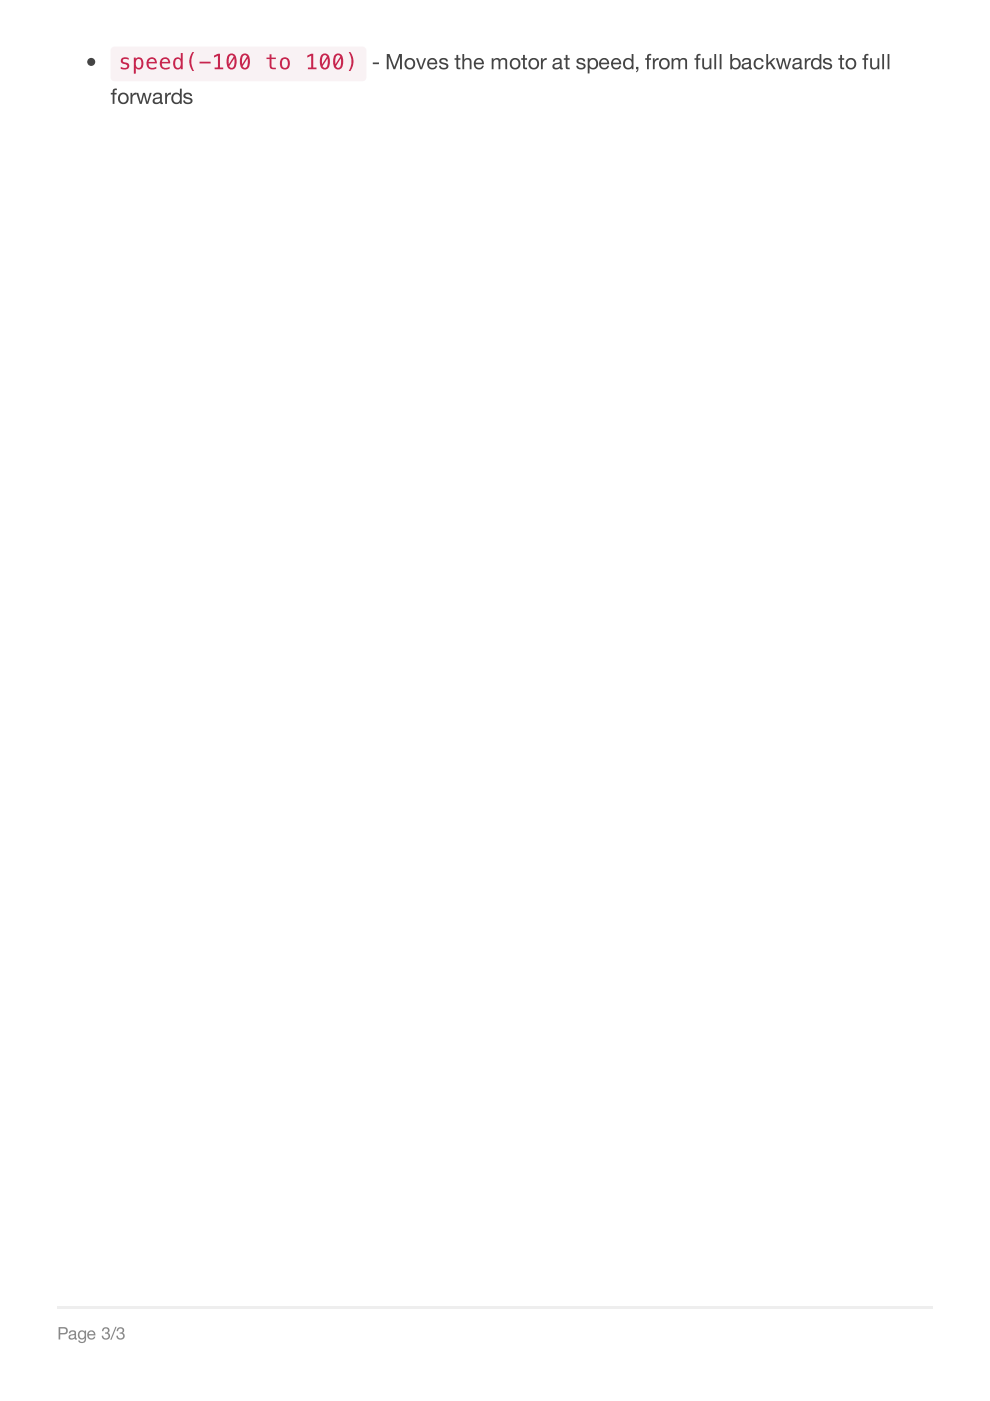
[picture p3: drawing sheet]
<svg xmlns="http://www.w3.org/2000/svg" width="210mm" height="297mm" viewBox="0 0 210 297" stroke-linecap="round" stroke-linejoin="round" font-family="sans-serif">
<path d="M12.1 276.9h185.7v.6h-185.7z" fill="#eee"/>
<path d="M12.8 281.7h.7a.49 .49 0 0 1 .5 .4 .49 .49 0 0 1-.5 .5h-.7zM12.4 281.4v2.6h.4v-1.1a1.63 1.63 0 0 0 1.4-.2 .8 .8 0 0 0 .1-.9 .8 .8 0 0 0-.7-.4zM14.8 282.3l.5-.2a.65 .65 0 0 1 .8 .5v1l.2 .1v.3h-.3l-.2-.3a.66 .66 0 0 1-.9 .4 .66 .66 0 0 1-.3-1l.7-.2a.35 .35 0 0 0 .4-.1 .35 .35 0 0 0 0-.5 .35 .35 0 0 0-.5 0l-.3 .4h-.3zM14.9 283.3a.45 .45 0 0 0 .4 .5 .45 .45 0 0 0 .5-.5v-.3zM16.8 282.3a.91 .91 0 0 0-.2 1.3 .91 .91 0 0 0 1.3 .1 .59 .59 0 0 1-.2 .7 .59 .59 0 0 1-.8-.2h-.3a.86 .86 0 0 0 1 .5 .86 .86 0 0 0 .6-.9v-1.7h-.2v.3a.74 .74 0 0 0-1.2-.1zM17 282.4a.64 .64 0 0 1 .9 .6 .64 .64 0 0 1-.9 .6l-.2-.6zM19 282.5l.1-.1a.55 .55 0 0 1 .8 .5h-1.1zM18.7 282.3a.94 .94 0 0 0 .1 1.5 .94 .94 0 0 0 1.4-.4h-.3a.56 .56 0 0 1-.7 .3 .56 .56 0 0 1-.4-.6h1.4a.88 .88 0 0 0-.4-.9 .88 .88 0 0 0-1.1 .1zM21.8 281.6l-.2 .6h.3a.45 .45 0 0 1 .3-.6 .45 .45 0 0 1 .6 .3 .45 .45 0 0 1-.3 .6h-.2v.3a.56 .56 0 0 1 .7 .4 .56 .56 0 0 1-.6 .7 .56 .56 0 0 1-.5-.7h-.3a.84 .84 0 0 0 1.1 .8 .84 .84 0 0 0 .4-1.3l-.2-.1a.71 .71 0 0 0 .1-1 .71 .71 0 0 0-1-.1zM24.5 281.3l-1.1 2.8h.2l1.1-2.8zM24.9 281.6l-.2 .6h.3a.45 .45 0 0 1 .3-.6 .45 .45 0 0 1 .6 .3 .45 .45 0 0 1-.3 .6h-.2v.3a.56 .56 0 0 1 .7 .4 .56 .56 0 0 1-.6 .7 .56 .56 0 0 1-.5-.7h-.3a.84 .84 0 0 0 1.1 .8 .84 .84 0 0 0 .4-1.3l-.2-.1a.71 .71 0 0 0 .1-1 .71 .71 0 0 0-1-.1z" fill-rule="evenodd" fill="#888"/>
<g fill="#fff">
<path d="M9.9 9.9h190.1v16.4h-190.1z"/>
<path d="M12.1 9.8h185.7v13.6h-185.7z"/>
</g>
<circle cx="19.3" cy="13.1" r=".71" fill="#444" stroke="#444" stroke-width=".28"/>
<path d="M23.7 10.1l.6-.2h52.5a.85 .85 0 0 1 .9 .8v5.7a.85 .85 0 0 1-.9 .8h-52.5a.85 .85 0 0 1-.9-.8v-5.7z" fill-rule="evenodd" fill="#f9f2f4"/>
<path d="M25.9 12.3l.4-.1h.6l.4 .1v.4a.83 .83 0 0 0-1.3 .2l.2 .3a1.08 1.08 0 0 1 1.2 .8 1.18 1.18 0 0 1-1.8 .6v-.4h.2a.83 .83 0 0 0 1.2-.2l-.2-.3a.93 .93 0 0 1-1.2-1zM28.4 12.2h.4v.3a.94 .94 0 0 1 1.2-.2 .94 .94 0 0 1 .4 1.2 .95 .95 0 0 1-.4 1.1 .95 .95 0 0 1-1.2-.2v1.2h-.4zM29.1 12.6a1.13 1.13 0 0 0 .3 1.8 1.06 1.06 0 0 0 .6-1 1.06 1.06 0 0 0-.6-.9zM31.4 12.5a1.09 1.09 0 0 1 1.3-.3 1.09 1.09 0 0 1 .6 1.2h-1.8a.95 .95 0 0 0 .6 1 .95 .95 0 0 0 1-.2v.4a1.36 1.36 0 0 1-1.8-.3 1.36 1.36 0 0 1 .1-1.8zM31.7 12.7l-.2 .4h1.4a.65 .65 0 0 0-.5-.6 .65 .65 0 0 0-.7 .2zM34.2 12.5a1.09 1.09 0 0 1 1.3-.3 1.09 1.09 0 0 1 .6 1.2h-1.8a.95 .95 0 0 0 .6 1 .95 .95 0 0 0 1.1-.2v.4a1.36 1.36 0 0 1-1.9-.3 1.36 1.36 0 0 1 .1-1.8zM34.5 12.7l-.2 .4h1.4a.65 .65 0 0 0-.4-.6 .65 .65 0 0 0-.8 .2zM37 12.5l.7-.4 .4 .1 .2 .3v-1.3h.4v3.5h-.4v-.3a.95 .95 0 0 1-1.2 .2 .95 .95 0 0 1-.4-1.2zM37.4 12.6a1.14 1.14 0 0 0 .3 1.8 1.06 1.06 0 0 0 .6-1 1.06 1.06 0 0 0-.6-.9zM40.8 11h.3a3.8 3.8 0 0 0 0 4.1h-.3a3.4 3.4 0 0 1 0-4.1zM42.3 13.1h2.4v.4h-2.4zM45.4 11.8l.8-.4h.4v2.9h.7v.4h-1.8v-.4h.7v-2.5l-.8 .4zM48.5 11.5a1.07 1.07 0 0 1 1.2 0 1.07 1.07 0 0 1 .4 1.1 1.57 1.57 0 0 1-1 2.1 1.57 1.57 0 0 1-1.1-2.1l.2-.6zM49.7 12.4l-1.1 1.6a.56 .56 0 0 0 .7 .3 .56 .56 0 0 0 .4-.7zM48.8 11.8l-.3 .6v1.2l1-1.6-.4-.3zM51.3 11.5a1.07 1.07 0 0 1 1.2 0 1.07 1.07 0 0 1 .5 1.1 1.57 1.57 0 0 1-1.1 2.1 1.57 1.57 0 0 1-1-2.1l.1-.6zM52.5 12.4l-1.1 1.6a.56 .56 0 0 0 .8 .3 .56 .56 0 0 0 .3-.7zM51.6 11.8l-.3 .6v1.2l1.1-1.6-.5-.3zM57.2 11.5h.4v.7h.9v.3h-.9v1.6l.2 .2 .7 .1v.3h-.8l-.5-.4v-1.8h-.7v-.3h.7zM60.1 12.6a1.11 1.11 0 0 0 .3 1.8 1.04 1.04 0 0 0 .6-1 1.04 1.04 0 0 0-.6-.9zM59.6 12.5a1.13 1.13 0 0 1 1.5-.2 1.13 1.13 0 0 1 .3 1.4 1.06 1.06 0 0 1-1.2 1 1.06 1.06 0 0 1-.9-1.3zM65.1 11.8l.9-.4h.4v2.9h.7v.4h-1.8v-.4h.7v-2.5l-.9 .4zM68.3 11.5a1.07 1.07 0 0 1 1.2 0 1.07 1.07 0 0 1 .4 1.1 1.57 1.57 0 0 1-1 2.1 1.57 1.57 0 0 1-1.1-2.1l.2-.6zM69.5 12.4l-1.1 1.6a.56 .56 0 0 0 .7 .3 .56 .56 0 0 0 .4-.7zM68.5 11.8l-.2 .6v1.2l1-1.6-.4-.3zM71.1 11.5a1.07 1.07 0 0 1 1.2 0 1.07 1.07 0 0 1 .5 1.1 1.57 1.57 0 0 1-1.1 2.1 1.57 1.57 0 0 1-1-2.1l.1-.6zM72.3 12.4l-1.1 1.6a.56 .56 0 0 0 .7 .3 .56 .56 0 0 0 .4-.7zM71.4 11.8l-.3 .6v1.2l1.1-1.6-.5-.3zM73.9 11h.4a3.4 3.4 0 0 1 0 4.1h-.4a3.8 3.8 0 0 0 0-4.1z" fill-rule="evenodd" fill="#c7254e"/>
<g fill="#444">
<path d="M79 13.2v.4h1.3v-.4zM82 11.5v3.2h.4v-2.7l1 2.7h.4l1-2.7v2.7h.4v-3.2h-.6l-1 2.7-1-2.7zM86.4 12.9a.79 .79 0 0 1 1.2 .6 .79 .79 0 0 1-1.2 .7 1.11 1.11 0 0 1 0-1.3zM86 12.6a1.22 1.22 0 0 0 .3 2 1.22 1.22 0 0 0 1.8-.8 1.22 1.22 0 0 0-1.2-1.5zM88.2 12.3l.9 2.4h.4l.8-2.4h-.4l-.6 2-.7-2zM91.2 12.8a.67 .67 0 0 1 .7-.1 .67 .67 0 0 1 .4 .6h-1.3zM90.9 12.6a1.17 1.17 0 0 0 0 1.8 1.17 1.17 0 0 0 1.7-.2l.1-.3h-.4a.69 .69 0 0 1-.8 .5 .69 .69 0 0 1-.5-.8h1.7a1.09 1.09 0 0 0-.5-1.2 1.09 1.09 0 0 0-1.3 .2zM93.3 12.5a.72 .72 0 0 0 0 .9 .72 .72 0 0 0 .8 .3 .39 .39 0 0 1 .5 .1 .39 .39 0 0 1-.1 .5l-.4 .1a.52 .52 0 0 1-.6-.5h-.4a1.03 1.03 0 0 0 1 .8 1.03 1.03 0 0 0 1-.7 1.43 1.43 0 0 0-1.4-.8 .39 .39 0 0 1 .1-.6 .39 .39 0 0 1 .5 .1l.3 .3h.4a.99 .99 0 0 0-1.7-.5zM96.8 11.6v.7h-.4v.4h.4v1.5a.55 .55 0 0 0 .2 .5 .55 .55 0 0 0 .6 0v-.4h-.4v-.2v-1.4h.4v-.4h-.4v-.7zM98 11.5v3.2h.4v-1.3a.6 .6 0 0 1 .5-.7 .6 .6 0 0 1 .7 .4v1.6h.4v-1.6a.84 .84 0 0 0-.6-.8 .84 .84 0 0 0-1 .4v-1.2zM101.1 12.8a.67 .67 0 0 1 .7-.1 .67 .67 0 0 1 .4 .6h-1.3zM100.8 12.6a1.17 1.17 0 0 0 0 1.8 1.17 1.17 0 0 0 1.7-.2l.1-.3h-.4a.69 .69 0 0 1-.8 .5 .69 .69 0 0 1-.5-.8h1.7a1.09 1.09 0 0 0-.5-1.2 1.09 1.09 0 0 0-1.3 .2zM104.3 12.3v2.4h.3v-1.5a.53 .53 0 0 1 .5-.6 .53 .53 0 0 1 .6 .5v1.6h.4v-1.5a.54 .54 0 0 1 .5-.6 .54 .54 0 0 1 .5 .5v1.6h.4v-1.7a.8 .8 0 0 0-.6-.7 .8 .8 0 0 0-.9 .4 .82 .82 0 0 0-1.4 0v-.4zM108.7 12.9a.79 .79 0 0 1 1.2 .6 .79 .79 0 0 1-1.2 .7 1.11 1.11 0 0 1 0-1.3zM108.4 12.6a1.22 1.22 0 0 0 .2 2 1.22 1.22 0 0 0 1.8-.8 1.22 1.22 0 0 0-1.2-1.5zM110.9 11.6v.7h-.4v.4h.4v1.5a.55 .55 0 0 0 .3 .5 .55 .55 0 0 0 .5 0v-.4h-.3l-.1-.2v-1.4h.4v-.4h-.4v-.7zM112.7 12.9a.79 .79 0 0 1 1.2 .6 .79 .79 0 0 1-1.2 .7 1.11 1.11 0 0 1 0-1.3zM112.3 12.6a1.22 1.22 0 0 0 .3 2 1.22 1.22 0 0 0 1.8-.8 1.22 1.22 0 0 0-1.2-1.5zM114.7 12.3v2.4h.4v-1.1a.78 .78 0 0 1 .8-.9v-.4l-.5 .1-.3 .4v-.5zM117.4 12.6a1.02 1.02 0 0 1 1.7 .3v1.4l.2 .1v.3h-.4l-.2-.3a.81 .81 0 0 1-1.1 .3 .81 .81 0 0 1-.3-1.1l.8-.3a.39 .39 0 0 0 .5-.1 .39 .39 0 0 0-.1-.5 .68 .68 0 0 0-.9 .4h-.4zM117.6 13.8a.51 .51 0 0 0 .3 .6 .51 .51 0 0 0 .6-.2l.2-.7zM119.9 11.6v.7h-.4v.4h.4v1.5a.55 .55 0 0 0 .3 .5 .55 .55 0 0 0 .6 0v-.4h-.4l-.1-.2v-1.4h.5v-.4h-.5v-.7zM122.4 12.5a.72 .72 0 0 0 0 .9 .72 .72 0 0 0 .8 .3 .39 .39 0 0 1 .5 .1 .39 .39 0 0 1-.1 .5l-.4 .1a.52 .52 0 0 1-.6-.5h-.4a1.03 1.03 0 0 0 1 .8 1.03 1.03 0 0 0 1-.7 1.42 1.42 0 0 0-1.4-.8 .39 .39 0 0 1 .1-.6 .39 .39 0 0 1 .5 .1l.3 .3h.4a.99 .99 0 0 0-1.7-.5zM124.6 12.3v3.3h.4v-1.2a1.11 1.11 0 0 0 1.5 .1 1.11 1.11 0 0 0 .3-1.5 1.01 1.01 0 0 0-.8-.7 1.01 1.01 0 0 0-1 .4v-.4zM125.2 12.8a.85 .85 0 0 1 1.2 .5 .85 .85 0 0 1-.7 1.1 .93 .93 0 0 1-.7-.7 .93 .93 0 0 1 .2-.9zM127.6 12.8a.67 .67 0 0 1 .7-.1 .67 .67 0 0 1 .5 .6h-1.4zM127.3 12.6a1.17 1.17 0 0 0 0 1.8 1.17 1.17 0 0 0 1.8-.2v-.3h-.3a.69 .69 0 0 1-.9 .5 .69 .69 0 0 1-.5-.8h1.8a1.09 1.09 0 0 0-.6-1.2 1.09 1.09 0 0 0-1.3 .2zM130.2 12.8a.67 .67 0 0 1 .7-.1 .67 .67 0 0 1 .4 .6h-1.3zM129.9 12.6a1.17 1.17 0 0 0 0 1.8 1.17 1.17 0 0 0 1.7-.2l.1-.3h-.4a.69 .69 0 0 1-.8 .5 .69 .69 0 0 1-.5-.8h1.7a1.09 1.09 0 0 0-.5-1.2 1.09 1.09 0 0 0-1.3 .2zM132.8 12.8a.85 .85 0 0 1 1.1 .5 .85 .85 0 0 1-.7 1.1 .94 .94 0 0 1-.4-1.6zM132.4 12.6a1.2 1.2 0 0 0-.1 1.6 1.2 1.2 0 0 0 1.5 .3l.1-.1v.3h.4v-3.2h-.4v1.2l-.4-.4a1.06 1.06 0 0 0-1.1 .3zM134.9 14.2v.5h.2l-.2 .6 .4-.4 .1-.7zM137.3 11.6l-.1 .7h-.4v.4h.4v2h.4v-2h.4v-.4h-.4v-.4l.5-.1v-.3zM138.4 12.3v2.4h.4v-1.1a.78 .78 0 0 1 .9-.9v-.4l-.6 .1-.3 .4v-.5zM140.3 12.9a.79 .79 0 0 1 1.3 .6 .79 .79 0 0 1-1.3 .7 1.11 1.11 0 0 1 0-1.3zM140 12.6a1.22 1.22 0 0 0 .3 2 1.22 1.22 0 0 0 1.8-.8 1.22 1.22 0 0 0-1.2-1.5zM142.4 12.3v2.4h.4v-1.5a.53 .53 0 0 1 .5-.6 .53 .53 0 0 1 .5 .5v1.6h.4v-1.5a.54 .54 0 0 1 .5-.6 .54 .54 0 0 1 .6 .5v1.6h.4v-1.7a.8 .8 0 0 0-.7-.7 .8 .8 0 0 0-.8 .4 .82 .82 0 0 0-1.4 0v-.4zM147.8 11.6l-.2 .7h-.4v.4h.4v2h.4v-2h.5v-.4h-.5v-.4l.5-.1v-.3zM148.9 12.3v1.6a.84 .84 0 0 0 .6 .8 .84 .84 0 0 0 1-.4v.4h.3v-2.4h-.4v1.4a.6 .6 0 0 1-.4 .7 .6 .6 0 0 1-.7-.5v-1.6zM151.5 11.5v3.2h.3v-3.2zM152.6 11.5v3.2h.4v-3.2zM154.8 11.5v3.2h.4v-.3a1.11 1.11 0 0 0 1.5 .1 1.11 1.11 0 0 0 .3-1.5 1.01 1.01 0 0 0-.8-.7 1.01 1.01 0 0 0-1 .4v-1.2zM155.5 12.8a.85 .85 0 0 1 1.2 .5 .85 .85 0 0 1-.8 1.1 .93 .93 0 0 1-.7-.7 .93 .93 0 0 1 .3-.9zM157.5 12.6a1.02 1.02 0 0 1 1.7 .3v1.4l.2 .1v.3h-.4l-.2-.3a.81 .81 0 0 1-1 .3 .81 .81 0 0 1-.4-1.1l.8-.3a.39 .39 0 0 0 .5-.1 .39 .39 0 0 0 0-.5 .68 .68 0 0 0-1 .4h-.4zM157.7 13.8a.51 .51 0 0 0 .3 .6 .51 .51 0 0 0 .6-.2l.2-.7zM160.1 12.7a1.16 1.16 0 0 0 0 1.7 1.16 1.16 0 0 0 1.7-.3l.1-.3h-.4a.7 .7 0 0 1-.9 .5 .7 .7 0 0 1-.4-.9 .67 .67 0 0 1 .5-.7 .67 .67 0 0 1 .8 .4h.4a1.04 1.04 0 0 0-.8-.8 1.04 1.04 0 0 0-1 .4zM162.5 11.5v3.2h.4v-.9l.3-.3 .8 1.2h.5l-1-1.5 .9-.9h-.5l-1 1.1v-1.9zM164.5 12.3l.8 2.4h.4l.4-1.9 .5 1.9h.4l.8-2.4h-.4l-.5 2-.5-2h-.5l-.4 2-.6-2zM168.3 12.6a1.02 1.02 0 0 1 1.6 .3v1.4l.3 .1v.3h-.4l-.2-.3a.81 .81 0 0 1-1.1 .3 .81 .81 0 0 1-.4-1.1l.8-.3a.39 .39 0 0 0 .6-.1 .39 .39 0 0 0-.1-.5 .68 .68 0 0 0-.9 .4h-.4zM168.5 13.8a.51 .51 0 0 0 .2 .6 .51 .51 0 0 0 .7-.2l.2-.7zM170.6 12.3v2.4h.4v-1.1a.78 .78 0 0 1 .9-.9v-.4l-.6 .1-.3 .4v-.5zM172.6 12.8a.85 .85 0 0 1 1.2 .5 .85 .85 0 0 1-.7 1.1 .94 .94 0 0 1-.5-1.6zM172.2 12.6a1.2 1.2 0 0 0-.1 1.6 1.2 1.2 0 0 0 1.5 .3l.2-.1v.3h.3v-3.2h-.3v1.2l-.5-.4a1.06 1.06 0 0 0-1.1 .3zM174.7 12.5a.72 .72 0 0 0 0 .9 .72 .72 0 0 0 .8 .3 .39 .39 0 0 1 .5 .1 .39 .39 0 0 1-.2 .5l-.3 .1a.52 .52 0 0 1-.7-.5h-.3a1.03 1.03 0 0 0 .9 .8 1.03 1.03 0 0 0 1-.7 1.42 1.42 0 0 0-1.3-.8 .39 .39 0 0 1 0-.6 .39 .39 0 0 1 .6 .1l.3 .3h.3a.99 .99 0 0 0-1.6-.5zM178.1 11.6v.7h-.4v.4h.4v1.5a.55 .55 0 0 0 .3 .5 .55 .55 0 0 0 .6 0v-.4h-.4l-.1-.2v-1.4h.5v-.4h-.5v-.7zM179.9 12.9a.79 .79 0 0 1 1.2 .6 .79 .79 0 0 1-1.2 .7 1.11 1.11 0 0 1 0-1.3zM179.6 12.6a1.22 1.22 0 0 0 .2 2 1.22 1.22 0 0 0 1.8-.8 1.22 1.22 0 0 0-1.2-1.5zM183.4 11.6l-.2 .7h-.4v.4h.4v2h.4v-2h.5v-.4h-.5v-.4l.5-.1v-.3zM184.5 12.3v1.6a.84 .84 0 0 0 .6 .8 .84 .84 0 0 0 1-.4v.4h.3v-2.4h-.4v1.4a.6 .6 0 0 1-.4 .7 .6 .6 0 0 1-.7-.5v-1.6zM187.1 11.5v3.2h.3v-3.2zM188.2 11.5v3.2h.4v-3.2z" fill-rule="evenodd"/>
<path d="M24.1 18.9l-.2 .8h-.4v.3h.4v2h.4v-2h.4v-.3h-.4v-.5l.5-.1v-.3zM25.6 20.2a.79 .79 0 0 1 1.3 .7 .79 .79 0 0 1-1.3 .6 1.11 1.11 0 0 1 0-1.3zM25.3 20a1.22 1.22 0 0 0 .3 1.9 1.22 1.22 0 0 0 1.7-.7 1.22 1.22 0 0 0-1.2-1.6zM27.7 19.7v2.3h.4v-1a.78 .78 0 0 1 .8-1v-.4l-.5 .2-.4 .4v-.5zM28.9 19.7l.7 2.3h.5l.4-1.8 .5 1.8h.4l.8-2.3h-.4l-.6 1.9-.5-1.9h-.4l-.5 1.9-.5-1.9zM32.6 19.9a1.02 1.02 0 0 1 1.7 .4v1.3l.3 .1v.3l-.5 .1-.1-.4a.81 .81 0 0 1-1.1 .4 .81 .81 0 0 1-.4-1.1l.8-.3a.39 .39 0 0 0 .5-.1 .39 .39 0 0 0 0-.6 .68 .68 0 0 0-1 .4h-.3zM32.8 21.2a.51 .51 0 0 0 .3 .6 .51 .51 0 0 0 .7-.2l.1-.8zM35 19.7v2.3h.4v-1a.78 .78 0 0 1 .8-1v-.4l-.5 .2-.3 .4v-.5zM37 20.1a.85 .85 0 0 1 1.2 .6 .85 .85 0 0 1-.8 1 .94 .94 0 0 1-.4-1.6zM36.6 20a1.2 1.2 0 0 0-.1 1.6 1.2 1.2 0 0 0 1.5 .3l.1-.2v.3h.4v-3.2h-.4v1.2l-.4-.3a1.06 1.06 0 0 0-1.1 .3zM39.1 19.9a.72 .72 0 0 0-.1 .8 .72 .72 0 0 0 .8 .3 .39 .39 0 0 1 .5 .2 .39 .39 0 0 1-.1 .5h-.4a.52 .52 0 0 1-.6-.4h-.4a1.03 1.03 0 0 0 1 .8 1.03 1.03 0 0 0 1-.8 1.42 1.42 0 0 0-1.4-.8 .39 .39 0 0 1 .1-.5 .39 .39 0 0 1 .6 0l.2 .4h.4a.99 .99 0 0 0-1.6-.5z" fill-rule="evenodd"/>
</g>
</svg>
